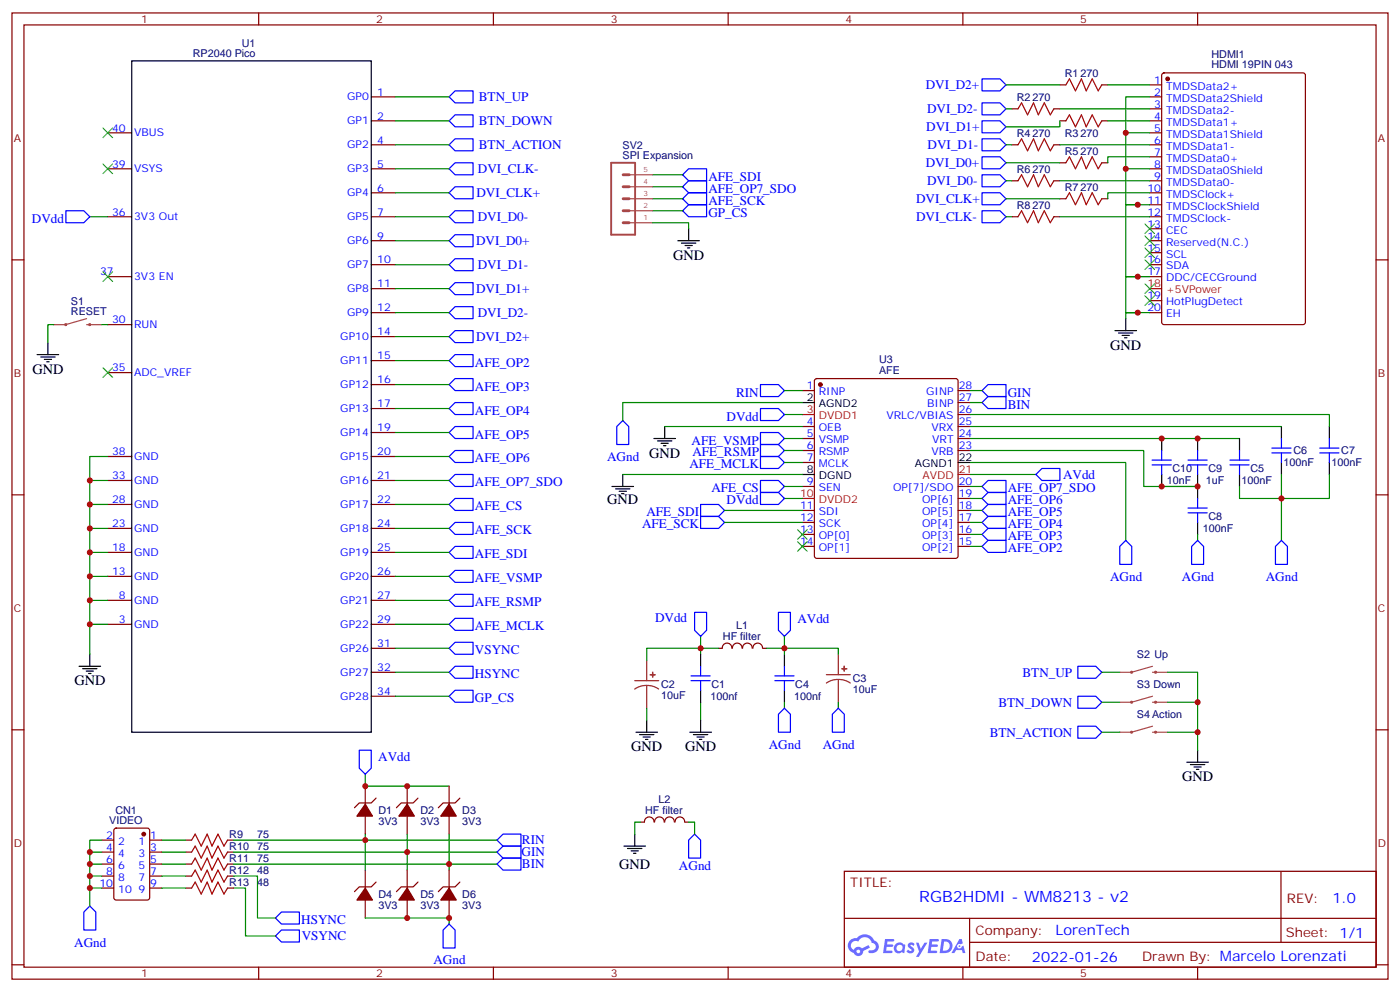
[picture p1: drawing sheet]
<svg xmlns="http://www.w3.org/2000/svg" width="412mm" height="292mm" viewBox="0 0 412 292" stroke-linecap="round" stroke-linejoin="round" font-family="sans-serif">
<defs><g id="words">
<text font-size="4.6" fill="#00f" x="270.8" y="265.4">RGB2HDMI - WM8213 - v2</text>
<g font-size="4.2">
<text x="198.3" y="76.5">GND</text>
<text x="327" y="102.9">GND</text>
<text x="9.5" y="110">GND</text>
<text x="178.9" y="148.3">GND</text>
<text x="21.9" y="201.7">GND</text>
<text x="185.9" y="221.1">GND</text>
<text x="201.8" y="221.1">GND</text>
<text x="348.2" y="229.9">GND</text>
<text x="182.4" y="255.7">GND</text>
</g>
<g font-size="4.2" fill="#00f">
<text x="392.5" y="265.7">1.0</text>
<text x="310.9" y="275.2">LorenTech</text>
<text x="304" y="283">2022-01-26</text>
</g>
<g font-size="3.9" fill="#00f">
<text x="141.1" y="29.8">BTN_UP</text>
<text x="272.7" y="26.2">DVI_D2+</text>
<text x="273.1" y="33.3">DVI_D2-</text>
<text x="141.1" y="36.8">BTN_DOWN</text>
<text x="272.8" y="38.6">DVI_D1+</text>
<text x="141.1" y="43.9">BTN_ACTION</text>
<text x="273.3" y="43.9">DVI_D1-</text>
<text x="140.8" y="50.9">DVI_CLK-</text>
<text x="208.7" y="53.2">AFE_SDI</text>
<text x="272.7" y="49.2">DVI_D0+</text>
<text x="140.3" y="58">DVI_CLK+</text>
<text x="208.7" y="56.7">AFE_OP7_SDO</text>
<text x="269.9" y="59.7">DVI_CLK+</text>
<text x="273.1" y="54.5">DVI_D0-</text>
<text x="9.4" y="65.5">DVdd</text>
<text x="140.7" y="65">DVI_D0-</text>
<text x="208.7" y="60.3">AFE_SCK</text>
<text x="208.7" y="63.8">GP_CS</text>
<text x="269.9" y="65">DVI_CLK-</text>
<text x="140.2" y="72.1">DVI_D0+</text>
<text x="140.7" y="79.1">DVI_D1-</text>
<text x="140.2" y="86.2">DVI_D1+</text>
<text x="140.7" y="93.3">DVI_D2-</text>
<text x="140.2" y="100.3">DVI_D2+</text>
<text x="139.9" y="107.9">AFE_OP2</text>
<text x="139.9" y="114.9">AFE_OP3</text>
<text x="216.8" y="116.7">RIN</text>
<text x="296.9" y="116.7">GIN</text>
<text x="139.9" y="122">AFE_OP4</text>
<text x="214" y="123.8">DVdd</text>
<text x="296.9" y="120.2">BIN</text>
<text x="139.9" y="129">AFE_OP5</text>
<text x="203.7" y="130.8">AFE_VSMP</text>
<text x="139.9" y="136.1">AFE_OP6</text>
<text x="178.8" y="135.7">AGnd GND</text>
<text x="203.1" y="137.9">AFE_MCLK</text>
<text x="204" y="134.3">AFE_RSMP</text>
<text x="139.9" y="143.2">AFE_OP7_SDO</text>
<text x="313.1" y="140.9">AVdd</text>
<text x="209.6" y="144.9">AFE_CS</text>
<text x="214" y="148.4">DVdd</text>
<text x="296.9" y="148.4">AFE_OP6</text>
<text x="296.9" y="144.9">AFE_OP7_SDO</text>
<text x="139.9" y="150.2">AFE_CS</text>
<text x="189.1" y="155.5">AFE_SCK</text>
<text x="190.4" y="152">AFE_SDI</text>
<text x="296.9" y="155.5">AFE_OP4</text>
<text x="296.9" y="152">AFE_OP5</text>
<text x="139.9" y="157.3">AFE_SCK</text>
<text x="296.9" y="159">AFE_OP3</text>
<text x="139.9" y="164.3">AFE_SDI</text>
<text x="296.9" y="162.6">AFE_OP2</text>
<text x="139.9" y="171.4">AFE_VSMP</text>
<text x="327" y="170.9">AGnd</text>
<text x="348.2" y="170.9">AGnd</text>
<text x="372.9" y="170.9">AGnd</text>
<text x="139.9" y="178.4">AFE_RSMP</text>
<text x="139.9" y="185.5">AFE_MCLK</text>
<text x="193" y="183.1">DVdd</text>
<text x="234.9" y="183.2">AVdd</text>
<text x="139.9" y="192.5">VSYNC</text>
<text x="139.9" y="199.6">HSYNC</text>
<text x="301.2" y="199.1">BTN_UP</text>
<text x="139.9" y="206.7">GP_CS</text>
<text x="294.1" y="207.9">BTN_DOWN</text>
<text x="226.5" y="220.3">AGnd</text>
<text x="242.3" y="220.3">AGnd</text>
<text x="291.5" y="216.7">BTN_ACTION</text>
<text x="111.4" y="223.8">AVdd</text>
<text x="153.6" y="251.9">GIN</text>
<text x="153.7" y="248.4">RIN</text>
<text x="153.7" y="255.5">BIN</text>
<text x="200" y="255.9">AGnd</text>
<text x="88.7" y="271.9">HSYNC</text>
<text x="21.9" y="278.5">AGnd</text>
<text x="88.9" y="276.7">VSYNC</text>
<text x="127.7" y="283.8">AGnd</text>
</g>
<g font-size="3.9" fill="#800">
<text x="250.5" y="261">TITLE:</text>
<text x="379.1" y="265.7">REV:</text>
<text x="287.4" y="275.2">Company:</text>
<text x="378.7" y="275.8">Sheet: 1/1</text>
<text x="287.4" y="282.9">Date:</text>
<text x="336.4" y="282.9">Drawn By: Marcelo Lorenzati</text>
</g>
<g font-size="3.2" fill="#800">
<text x="41.6" y="6.8">1</text>
<text x="110.8" y="6.8">2</text>
<text x="179.9" y="6.8">3</text>
<text x="249.1" y="6.8">4</text>
<text x="318.2" y="6.8">5</text>
<text x="4.1" y="41.9">A</text>
<text x="405.9" y="41.9">A</text>
<text x="4.1" y="111.1">B</text>
<text x="405.9" y="111.1">B</text>
<text x="4.1" y="180.2">C</text>
<text x="405.9" y="180.2">C</text>
<text x="4.1" y="249.3">D</text>
<text x="405.9" y="249.3">D</text>
<text x="41.6" y="287.6">1</text>
<text x="110.8" y="287.6">2</text>
<text x="179.9" y="287.6">3</text>
<text x="249.1" y="287.6">4</text>
<text x="318.2" y="287.6">5</text>
</g>
<g font-size="3.2" fill="#000080">
<text x="56.8" y="16.9">RP2040 Pico</text>
<text x="71.2" y="13.8">U1</text>
<text x="356.9" y="17">HDMI1</text>
<text x="313.6" y="22.6">R1</text>
<text x="318.3" y="22.6">270</text>
<text x="356.9" y="20.1">HDMI 19PIN 043</text>
<text x="299.5" y="29.6">R2</text>
<text x="304.2" y="29.6">270</text>
<text x="299.5" y="40.2">R4</text>
<text x="304.2" y="40.2">270</text>
<text x="313.6" y="40.2">R3</text>
<text x="318.3" y="40.2">270</text>
<text x="183.4" y="46.8">SPI Expansion</text>
<text x="183.4" y="43.8">SV2</text>
<text x="313.6" y="45.5">R5</text>
<text x="318.3" y="45.5">270</text>
<text x="299.5" y="50.8">R6</text>
<text x="304.2" y="50.8">270</text>
<text x="313.6" y="56.1">R7</text>
<text x="318.3" y="56.1">270</text>
<text x="299.5" y="61.4">R8</text>
<text x="304.2" y="61.4">270</text>
<text x="20.9" y="89.6">S1</text>
<text x="20.9" y="92.7">RESET</text>
<text x="259" y="106.9">U3</text>
<text x="259" y="110.2">AFE</text>
<text x="378.1" y="137.2">100nF</text>
<text x="381" y="133.7">C6</text>
<text x="392.2" y="137.2">100nF</text>
<text x="395.1" y="133.7">C7</text>
<text x="343.7" y="142.5">10nF</text>
<text x="345.4" y="139">C10</text>
<text x="355.2" y="142.5">1uF</text>
<text x="356" y="139">C9</text>
<text x="365.7" y="142.5">100nF</text>
<text x="368.3" y="139">C5</text>
<text x="356" y="153.1">C8</text>
<text x="354.3" y="156.7">100nF</text>
<text x="216.9" y="185">L1</text>
<text x="212.9" y="188.4">HF filter</text>
<text x="334.9" y="193.7">S2 Up</text>
<text x="194.7" y="202.5">C2</text>
<text x="209.6" y="202.5">C1</text>
<text x="234.3" y="202.5">C4</text>
<text x="251.2" y="203.9">10uF</text>
<text x="251.2" y="200.7">C3</text>
<text x="334.9" y="202.5">S3 Down</text>
<text x="194.7" y="205.7">10uF</text>
<text x="209.3" y="206">100nf</text>
<text x="234" y="206">100nf</text>
<text x="334.9" y="211.3">S4 Action</text>
<text x="34" y="239.5">CN1</text>
<text x="111.5" y="239.5">D1</text>
<text x="123.8" y="239.5">D2</text>
<text x="136.2" y="239.5">D3</text>
<text x="190" y="239.6">HF filter</text>
<text x="194" y="236.2">L2</text>
<text x="32.2" y="242.6">VIDEO</text>
<text x="111.5" y="242.7">3V3</text>
<text x="123.8" y="242.7">3V3</text>
<text x="136.2" y="242.7">3V3</text>
<text x="67.5" y="246.5">R9</text>
<text x="67.5" y="250.1">R10</text>
<text x="75.8" y="246.6">75</text>
<text x="75.8" y="250.1">75</text>
<text x="67.5" y="253.6">R11</text>
<text x="67.5" y="257.2">R12</text>
<text x="75.8" y="253.7">75</text>
<text x="75.8" y="257.2">48</text>
<text x="67.5" y="260.7">R13</text>
<text x="75.8" y="260.7">48</text>
<text x="111.5" y="267.4">3V3</text>
<text x="111.5" y="264.2">D4</text>
<text x="123.8" y="267.4">3V3</text>
<text x="123.8" y="264.2">D5</text>
<text x="136.2" y="267.4">3V3</text>
<text x="136.2" y="264.2">D6</text>
</g>
<g font-size="3.2" fill="#00f">
<text x="102.3" y="29.6">GP0</text>
<text x="111.1" y="28.2">1</text>
<text x="340" y="28.2">2</text>
<text x="340" y="24.6">1</text>
<text x="343.5" y="29.9">TMDSData2Shield</text>
<text x="343.5" y="26.4">TMDSData2+</text>
<text x="111.1" y="35.2">2</text>
<text x="340" y="35.2">4</text>
<text x="340" y="31.7">3</text>
<text x="343.5" y="33.4">TMDSData2-</text>
<text x="33" y="38.7">40</text>
<text x="39.5" y="40.1">VBUS</text>
<text x="102.3" y="36.6">GP1</text>
<text x="340" y="38.7">5</text>
<text x="343.5" y="40.5">TMDSData1Shield</text>
<text x="343.5" y="37">TMDSData1+</text>
<text x="102.3" y="43.7">GP2</text>
<text x="111.1" y="42.3">4</text>
<text x="340" y="45.8">7</text>
<text x="340" y="42.3">6</text>
<text x="343.5" y="47.6">TMDSData0+</text>
<text x="343.5" y="44">TMDSData1-</text>
<text x="33" y="49.3">39</text>
<text x="39.5" y="50.7">VSYS</text>
<text x="102.3" y="50.7">GP3</text>
<text x="111.1" y="49.3">5</text>
<text x="340" y="52.8">9</text>
<text x="340" y="49.3">8</text>
<text x="343.5" y="51.1">TMDSData0Shield</text>
<text x="102.3" y="57.8">GP4</text>
<text x="111.1" y="56.4">6</text>
<text x="338" y="59.9">11</text>
<text x="338" y="56.4">10</text>
<text x="343.5" y="58.1">TMDSClock+</text>
<text x="343.5" y="54.6">TMDSData0-</text>
<text x="33" y="63.4">36</text>
<text x="39.5" y="64.8">3V3 Out</text>
<text x="102.3" y="64.8">GP5</text>
<text x="111.1" y="63.4">7</text>
<text x="338" y="63.4">12</text>
<text x="343.5" y="65.2">TMDSClock-</text>
<text x="343.5" y="61.7">TMDSClockShield</text>
<text x="102.3" y="71.9">GP6</text>
<text x="111.1" y="70.5">9</text>
<text x="338" y="70.5">14</text>
<text x="338" y="67">13</text>
<text x="343.5" y="68.7">CEC</text>
<text x="111.1" y="77.5">10</text>
<text x="338" y="77.5">16</text>
<text x="338" y="74">15</text>
<text x="343.5" y="75.8">SCL</text>
<text x="343.5" y="72.2">Reserved(N.C.)</text>
<text x="29.5" y="81.1">37</text>
<text x="39.5" y="82.5">3V3 EN</text>
<text x="102.3" y="79">GP7</text>
<text x="338" y="81.1">17</text>
<text x="343.5" y="82.8">DDC/CECGround</text>
<text x="343.5" y="79.3">SDA</text>
<text x="102.3" y="86">GP8</text>
<text x="111.1" y="84.6">11</text>
<text x="338" y="88.1">19</text>
<text x="343.5" y="89.9">HotPlugDetect</text>
<text x="33" y="95.2">30</text>
<text x="102.3" y="93.1">GP9</text>
<text x="111.1" y="91.7">12</text>
<text x="338" y="91.7">20</text>
<text x="343.5" y="93.4">EH</text>
<text x="39.5" y="96.6">RUN</text>
<text x="100.2" y="100.1">GP10</text>
<text x="111.1" y="98.7">14</text>
<text x="100.2" y="107.2">GP11</text>
<text x="111.1" y="105.8">15</text>
<text x="33" y="109.3">35</text>
<text x="39.5" y="110.7">ADC_VREF</text>
<text x="111.1" y="112.8">16</text>
<text x="100.2" y="114.2">GP12</text>
<text x="111.1" y="119.9">17</text>
<text x="237.7" y="114.6">1</text>
<text x="241.2" y="116.3">RINP</text>
<text x="272.8" y="116.3">GINP</text>
<text x="273.1" y="119.9">BINP</text>
<text x="282.4" y="118.1">27</text>
<text x="282.4" y="114.6">28</text>
<text x="100.2" y="121.3">GP13</text>
<text x="237.7" y="125.2">4</text>
<text x="261.1" y="123.4">VRLC/VBIAS</text>
<text x="282.4" y="125.2">25</text>
<text x="282.4" y="121.6">26</text>
<text x="100.2" y="128.3">GP14</text>
<text x="111.1" y="126.9">19</text>
<text x="237.7" y="128.7">5</text>
<text x="241.2" y="126.9">OEB</text>
<text x="241.2" y="130.5">VSMP</text>
<text x="274.4" y="126.9">VRX</text>
<text x="274.6" y="130.5">VRT</text>
<text x="282.4" y="128.7">24</text>
<text x="33" y="134">38</text>
<text x="39.5" y="135.4">GND</text>
<text x="100.2" y="135.4">GP15</text>
<text x="111.1" y="134">20</text>
<text x="237.7" y="132.2">6</text>
<text x="237.7" y="135.7">7</text>
<text x="241.2" y="134">RSMP</text>
<text x="241.2" y="137.5">MCLK</text>
<text x="274.4" y="134">VRB</text>
<text x="282.4" y="132.2">23</text>
<text x="33" y="141">33</text>
<text x="39.5" y="142.5">GND</text>
<text x="100.2" y="142.5">GP16</text>
<text x="111.1" y="141">21</text>
<text x="237.7" y="142.8">9</text>
<text x="282.4" y="142.8">20</text>
<text x="33" y="148.1">28</text>
<text x="39.5" y="149.5">GND</text>
<text x="100.2" y="149.5">GP17</text>
<text x="111.1" y="148.1">22</text>
<text x="235.7" y="149.9">11</text>
<text x="241.2" y="144.6">SEN</text>
<text x="263.1" y="144.6">OP[7]/SDO</text>
<text x="271.6" y="148.1">OP[6]</text>
<text x="282.4" y="149.9">18</text>
<text x="282.4" y="146.3">19</text>
<text x="33" y="155.2">23</text>
<text x="111.1" y="155.2">24</text>
<text x="235.7" y="153.4">12</text>
<text x="241.2" y="151.6">SDI</text>
<text x="241.2" y="155.2">SCK</text>
<text x="271.6" y="155.2">OP[4]</text>
<text x="271.6" y="151.6">OP[5]</text>
<text x="282.4" y="153.4">17</text>
<text x="39.5" y="156.6">GND</text>
<text x="100.2" y="156.6">GP18</text>
<text x="235.7" y="156.9">13</text>
<text x="235.7" y="160.4">14</text>
<text x="241.2" y="158.7">OP[0]</text>
<text x="271.6" y="158.7">OP[3]</text>
<text x="282.4" y="160.4">15</text>
<text x="282.4" y="156.9">16</text>
<text x="33" y="162.2">18</text>
<text x="39.5" y="163.6">GND</text>
<text x="100.2" y="163.6">GP19</text>
<text x="111.1" y="162.2">25</text>
<text x="241.2" y="162.2">OP[1]</text>
<text x="271.6" y="162.2">OP[2]</text>
<text x="33" y="169.3">13</text>
<text x="39.5" y="170.7">GND</text>
<text x="100.2" y="170.7">GP20</text>
<text x="111.1" y="169.3">26</text>
<text x="35" y="176.3">8</text>
<text x="39.5" y="177.7">GND</text>
<text x="100.2" y="177.7">GP21</text>
<text x="111.1" y="176.3">27</text>
<text x="35" y="183.4">3</text>
<text x="39.5" y="184.8">GND</text>
<text x="100.2" y="184.8">GP22</text>
<text x="111.1" y="183.4">29</text>
<text x="100.2" y="191.8">GP26</text>
<text x="111.1" y="190.4">31</text>
<text x="111.1" y="197.5">32</text>
<text x="100.2" y="198.9">GP27</text>
<text x="100.2" y="206">GP28</text>
<text x="111.1" y="204.5">34</text>
<text x="31.3" y="250.4">4</text>
<text x="31.3" y="246.9">2</text>
<text x="34.8" y="248.6">2</text>
<text x="40.8" y="248.6">1</text>
<text x="44.3" y="246.9">1</text>
<text x="44.3" y="250.4">3</text>
<text x="31.3" y="257.5">8</text>
<text x="31.3" y="253.9">6</text>
<text x="34.8" y="255.7">6</text>
<text x="34.8" y="252.2">4</text>
<text x="40.8" y="252.2">3</text>
<text x="40.8" y="255.7">5</text>
<text x="44.3" y="253.9">5</text>
<text x="44.3" y="257.5">7</text>
<text x="29.3" y="261">10</text>
<text x="34.8" y="262.7">10</text>
<text x="34.8" y="259.2">8</text>
<text x="40.8" y="259.2">7</text>
<text x="40.8" y="262.7">9</text>
<text x="44.3" y="261">9</text>
</g>
<g font-size="3.2" fill="#f00">
<text x="338" y="84.6">18</text>
<text x="343.5" y="86.4">+5VPower</text>
<text x="237.7" y="121.6">3</text>
<text x="241.2" y="123.4">DVDD1</text>
<text x="271.7" y="141">AVDD</text>
<text x="282.4" y="139.3">21</text>
<text x="235.7" y="146.3">10</text>
<text x="241.2" y="148.1">DVDD2</text>
</g>
<g font-size="3.2">
<text x="237.7" y="118.1">2</text>
<text x="241.2" y="119.9">AGND2</text>
<text x="269.5" y="137.5">AGND1</text>
<text x="282.4" y="135.7">22</text>
<text x="237.7" y="139.3">8</text>
<text x="241.2" y="141">DGND</text>
</g>
<g font-size="2.1" fill="#a54b4b">
<text x="189.6" y="50.7">5</text>
<text x="189.6" y="57.8">3</text>
<text x="189.6" y="54.3">4</text>
<text x="189.6" y="64.9">1</text>
<text x="189.6" y="61.3">2</text>
</g>
</g></defs>
<g fill="none" stroke="#870000" stroke-width=".35">
<path d="M3.5 3.8h405.4v284.3h-405.4zM7.1 7.3h398.2v277.3h-398.2zM76.2 3.8v3.5M145.3 3.8v3.5M214.5 3.8v3.5M283.6 3.8v3.5M352.8 3.8v3.5M3.5 76.5h3.6M405.3 76.5h3.6M3.5 145.6h3.6M405.3 145.6h3.6M3.5 214.8h3.6"/>
<path d="M405.3 214.8h3.6M248.7 256.4h156.6v28.2h-156.6zM377.3 256.4v20.9M248.7 270.2h156.5M285.6 277.3h119.6M285.6 270.2v14.2M3.5 283.9h3.6M76.2 284.6v3.5M145.3 284.6v3.5M214.5 284.6v3.5M283.6 284.6v3.5M352.8 284.6v3.5"/>
<path d="M405.3 283.9h3.6"/>
</g>
<g fill="#5487ff">
<path d="M267.7 277.6a1.22 1.22 0 0 1 1.7 .2l-.4 .6a.47 .47 0 0 0-.3-.4 .47 .47 0 0 0-.5 .2l.1 .2a1.14 1.14 0 0 1 .8 1.8 1.14 1.14 0 0 1-1.9 0l-.2-.2 .5-.6 .7 .5a.29 .29 0 0 0 .3-.3 .29 .29 0 0 0-.2-.3 1.04 1.04 0 0 1-.6-1.7z"/>
<path d="M260.7 276.3h2.4l.3 .2-.2 .5-1.8 .1-.1 .8h1.5l.3 .4-.3 .4h-1.6l-.2 1.1h1.7l.2 .3-.2 .3-2.6 .1z"/>
<path d="M273.8 276.3h2.4l.3 .2-.1 .5-1.8 .1-.2 .8h1.6l.3 .4-.4 .4h-1.6l-.1 1.1h1.7l.2 .3-.2 .3-2.6 .1z"/>
<path d="M282.6 276.3h.7l.3 1.3-.6 .3a.69 .69 0 0 0-1 .3 .69 .69 0 0 0 .4 .9 .69 .69 0 0 0 .9-.6l.5-.2 .6 2.2h-.8l-.2-.9h-1.8l-.5 .9h-.8z"/>
<path d="M269.8 277.4h.8l.6 1.8 1.1-1.8h.9l-2.6 4.2h-.8l.9-1.5z"/>
<path d="M277.4 276.3l-.6 4.2h1.3a2.11 2.11 0 0 0 2.5-2.1 2.11 2.11 0 0 0-2.5-2.1zM278.1 277.1a1.39 1.39 0 0 1 1.7 1.4 1.39 1.39 0 0 1-1.8 1.3h-.3z"/>
<path d="M263.7 277.9a1.54 1.54 0 0 0-.1 2.2 1.54 1.54 0 0 0 2.2 .1l.6 .3 .3-2.3-.2-.3h-.4a1.49 1.49 0 0 0-2.4 0zM264 278.9a.94 .94 0 0 1 1.8 0 .94 .94 0 0 1-1.8 0z"/>
<path d="M250.4 276.7a2.18 2.18 0 0 0 1.1 3.7 1.44 1.44 0 0 0 1.6 .9 1.44 1.44 0 0 0 1.2-1.4l2-1.1-.5-.7-1.9 1a1.47 1.47 0 0 0-2.4 .4 1.39 1.39 0 0 1-.7-1.9 1.39 1.39 0 0 1 2-.5 2.12 2.12 0 0 1 2.2-1.3 2.12 2.12 0 0 1 1.9 1.7 1.14 1.14 0 0 1 1.1 1.4 1.14 1.14 0 0 1-1.7 .7 .43 .43 0 0 0-.5 .4 .43 .43 0 0 0 .4 .5 1.98 1.98 0 0 0 2.5-1.2 1.98 1.98 0 0 0-1.2-2.6 3.1 3.1 0 0 0-5.3-.6l-.9 .1zM252.3 280a.55 .55 0 0 1 1.1 0 .55 .55 0 0 1-1.1 0z"/>
<circle cx="282.6" cy="278.4" r=".26"/>
</g>
<g fill="none" stroke="#870000" stroke-width=".35">
<path d="M31.7 39.1h7.1M109.4 28.5h7M109.4 35.6h7M298.1 32h1.8M310.4 32h1.8M312.2 35.6h1.8M312.2 25h1.8M324.6 35.6h1.7M324.6 25h1.7M338.7 28.5h3.5M338.7 35.6h3.5M338.7 39.1h3.5"/>
<path d="M338.7 32h3.5M338.7 25h3.5M342.4 21.7l.5-.3h40.9l.7 .5v72.9l-.4 .7h-41.2l-.7-.4v-72.9zM31.7 49.7h7.1M109.4 42.6h7M109.4 49.7h7M109.4 56.7h7M298.1 42.6h1.8M298.1 53.2h1.8M310.4 42.6h1.8M310.4 53.2h1.8M312.2 47.9h1.8"/>
<path d="M312.2 58.5h1.8M324.6 47.9h1.7M324.6 58.5h1.7M338.7 42.6h3.5M338.7 49.7h3.5M338.7 56.7h3.5M338.7 53.2h3.5M338.7 46.1h3.5M31.7 63.8h7.1M109.4 63.8h7M109.4 70.8h7M109.4 77.9h7"/>
<path d="M298.1 63.8h1.8M310.4 63.8h1.8M338.7 63.8h3.5M338.7 70.8h3.5M338.7 77.9h3.5M338.7 74.4h3.5M338.7 67.3h3.5M338.7 60.3h3.5M31.7 95.5h7.1M31.7 81.4h7.1M109.4 84.9h7M109.4 92h7"/>
<path d="M109.4 99.1h7M338.7 92h3.5M338.7 81.4h3.5M338.7 88.5h3.5M31.7 109.6h7.1M109.4 106.1h7M109.4 113.2h7M236.4 114.9h3.5M240.1 111.6l.5-.2h40.9l.5 .2 .2 .5v51.5l-.2 .5-.5 .2h-40.9l-.5-.2-.2-.5v-51.5zM282.2 114.9h3.6M282.2 118.5h3.6M31.7 134.3h7.1"/>
<path d="M109.4 120.2h7M109.4 127.3h7M109.4 134.3h7M236.4 125.5h3.5M236.4 129h3.5M236.4 132.6h3.5M236.4 136.1h3.5M282.2 125.5h3.6M282.2 129h3.6M282.2 132.6h3.6M282.2 122h3.6M31.7 141.4h7.1"/>
<path d="M31.7 148.4h7.1M31.7 155.5h7.1M109.4 141.4h7M109.4 148.4h7M109.4 155.5h7M236.4 143.2h3.5M236.4 150.2h3.5M236.4 153.7h3.5M236.4 157.3h3.5M282.2 143.2h3.6M282.2 150.2h3.6M282.2 153.7h3.6"/>
<path d="M282.2 157.3h3.6M282.2 146.7h3.6M31.7 176.7h7.1M31.7 169.6h7.1M31.7 162.6h7.1M109.4 176.7h7M109.4 169.6h7M109.4 162.6h7M236.4 160.8h3.5M282.2 160.8h3.6M31.7 183.7h7.1M109.4 183.7h7"/>
<path d="M109.4 190.8h7M109.4 197.8h7M211.7 190.8h1M212.8 190.8a1.41 1.41 0 0 1 1.4-1.5 1.41 1.41 0 0 1 1.4 1.5M215.8 190.8a1.41 1.41 0 0 1 1.4-1.5 1.41 1.41 0 0 1 1.4 1.5M218.7 190.8a1.41 1.41 0 0 1 1.5-1.5 1.41 1.41 0 0 1 1.4 1.5M221.8 190.8a1.41 1.41 0 0 1 1.4-1.5 1.41 1.41 0 0 1 1.4 1.5M224.7 190.8h1.1M109.4 204.9h7M107.6 231.4v5.2M110.8 234.9l-1.4 1.4h-3.6l-1.4 1.4M119.9 231.4v5.2"/>
<path d="M123.1 234.9l-1.4 1.4h-3.5l-1.4 1.4M132.3 231.4v5.2M135.5 234.9l-1.4 1.4h-3.6l-1.4 1.4M30 247.2h3.5M30 250.8h3.5M30 254.3h3.5M30 257.8h3.5M33.7 243.9l.5-.2h9.2l.6 .4 .1 20.1-.5 .6-9.4 .1-.6-.5-.1-20zM44.1 247.2h3.5M44.1 250.8h3.5M44.1 254.3h3.5M44.1 257.8h3.5"/>
<path d="M54.7 247.2h1.7M54.7 250.8h1.7M54.7 254.3h1.7M54.7 257.8h1.7M67 247.2h1.8M67 250.8h1.8M67 254.3h1.8M67 257.8h1.8M107.6 240.2v5.3M107.6 256v5.3M110.8 259.6l-1.4 1.4h-3.6l-1.4 1.4M119.9 240.2v5.3"/>
<path d="M119.9 256v5.3M123.1 259.6l-1.4 1.4h-3.5l-1.4 1.4M132.3 240.2v5.3M132.3 256v5.3M135.5 259.6l-1.4 1.4h-3.6l-1.4 1.4M188.7 241.9h1.1M189.8 241.9a1.41 1.41 0 0 1 1.4-1.5 1.41 1.41 0 0 1 1.4 1.5M192.8 241.9a1.41 1.41 0 0 1 1.4-1.5 1.41 1.41 0 0 1 1.4 1.5M195.8 241.9a1.41 1.41 0 0 1 1.4-1.5 1.41 1.41 0 0 1 1.4 1.5M198.9 241.9a1.41 1.41 0 0 1 1.4-1.5 1.41 1.41 0 0 1 1.4 1.5M201.8 241.9h1M30 261.3h3.5"/>
<path d="M44.1 261.3h3.5M54.7 261.3h1.7M67 261.3h1.8M107.6 264.9v5.3M119.9 264.9v5.3M132.3 264.9v5.3"/>
</g>
<g fill="none" stroke="#000" stroke-width=".35">
<path d="M38.8 17.9h70.6v197.6h-70.6zM199.7 70.8h6.3M200.7 71.5h4.3M201.8 72.2h2.1M202.5 73h.7M202.8 67.3v3.5M328.4 97.3h6.4M329.5 98h4.2M330.6 98.7h2.1M331.3 99.4h.7M331.6 93.8v3.5M10.9 104.4h6.4"/>
<path d="M12 105.1h4.2M13.1 105.8h2.1M13.8 106.5h.7M14.1 100.8v3.6M236.4 118.5h3.5M183.4 139.6v3.6M192.6 129h6.4M193.7 129.8h4.2M194.7 130.5h2.1M195.4 131.2h.7M195.8 125.5v3.5M236.4 139.6h3.5"/>
<path d="M282.2 136.1h3.6M342.2 129v3.6M342.2 139.6v3.6M352.8 129v3.6M352.8 139.6v7.1M365.1 129v3.6M365.1 139.6v3.6M377.5 125.5v3.5M377.5 136.1v3.5M391.6 125.5v3.5M391.6 136.1v3.5M180.3 143.2h6.3"/>
<path d="M181.3 143.9h4.3M182.4 144.6h2.1M183.1 145.3h.7M352.8 153.7v3.6M23.3 196.1h6.3M24.3 196.8h4.3M25.4 197.5h2.1M26.1 198.2h.7M26.5 192.5v3.6M206.4 192.5v3.6M231.1 192.5v3.6M187.3 215.5h6.4"/>
<path d="M188.4 216.2h4.2M189.4 216.9h2.2M190.1 217.6h.8M190.5 211.9v3.6M203.2 215.5h6.3M204.3 216.2h4.2M205.3 216.9h2.1M206 217.6h.7M206.4 203.1v3.6M206.4 211.9v3.6M231.1 203.1v3.6M349.6 224.3h6.4"/>
<path d="M350.7 225h4.2M351.7 225.7h2.1M352.4 226.4h.7M352.8 220.8v3.5M183.8 249h6.3M184.9 249.7h4.2M185.9 250.4h2.1M186.6 251.1h.7M187 245.5v3.5"/>
</g>
<g fill="none" stroke="#008700" stroke-width=".35">
<path d="M116.4 35.6h15.9M116.4 28.5h15.9M296.3 25h15.9M296.3 32h1.8M312.2 35.6v1.7h-15.9M312.2 32h26.5M326.3 25h12.4M326.3 35.6h12.4M331.6 39.1v10.6M338.7 28.5h-7.1v10.6h7.1M116.4 42.6h15.9M116.4 56.7h15.9"/>
<path d="M116.4 49.7h15.9M192.3 58.5h8.8M192.3 51.4h8.8M192.3 55h8.8M296.3 42.6h1.8M296.3 47.9h15.9M296.3 53.2h1.8M296.3 58.5h15.9M312.2 42.6h26.5M312.2 53.2h26.5M338.7 46.1h-12.4v1.8M338.7 56.7h-12.4v1.8"/>
<path d="M338.7 49.7h-7.1v10.6h3.5M26.5 63.8h5.2M116.4 63.8h15.9M116.4 77.9h15.9M116.4 70.8h15.9M192.3 65.5h10.5v1.8M192.3 62h8.8M296.3 63.8h1.8M312.2 63.8h26.5M338.7 60.3h-7.1v21.1h3.5M15.9 95.5h-1.8v5.3M30 95.5h1.7"/>
<path d="M116.4 99.1h15.9M116.4 92h15.9M116.4 84.9h15.9M338.7 92h-7.1v1.8M338.7 81.4h-7.1v10.6h3.5M116.4 113.2h15.9M116.4 106.1h15.9M231.1 114.9h5.3M236.4 118.5h-53v5.3M285.8 114.9h3.5M285.8 118.5h3.5M31.7 134.3h-5.2v58.2"/>
<path d="M116.4 134.3h15.9M116.4 127.3h15.9M116.4 120.2h15.9M183.4 139.6h53M195.8 125.5h40.6M231.1 129h5.3M231.1 122h5.3M231.1 132.6h5.3M231.1 136.1h5.3M285.8 136.1h45.8v22.9M285.8 132.6h51.1v10.6h15.9h-10.6M285.8 122h105.8v3.5"/>
<path d="M285.8 139.6h19.4M285.8 129h79.3M285.8 125.5h91.7M377.5 139.6v19.4M391.6 139.6v7.1h-26.5v-3.5M26.5 155.5h5.2M26.5 148.4h5.2M26.5 141.4h5.2M116.4 155.5h15.9M116.4 148.4h15.9M116.4 141.4h15.9M213.4 153.7h23"/>
<path d="M213.4 150.2h23M231.1 143.2h5.3M231.1 146.7h5.3M285.8 143.2h3.5M285.8 157.3h3.5M285.8 153.7h3.5M285.8 150.2h3.5M285.8 146.7h3.5M352.8 157.3v1.7M26.5 176.7h5.2M26.5 169.6h5.2M26.5 162.6h5.2"/>
<path d="M116.4 176.7h15.9M116.4 169.6h15.9M116.4 162.6h15.9M285.8 160.8h3.5M26.5 183.7h5.2M116.4 183.7h15.9M116.4 190.8h15.9M116.4 197.8h15.9M206.4 187.3v5.2M211.7 190.8h-21.2v3.5M231.1 187.3v3.5h-5.3M231.1 192.5v-1.7h15.8v1.7"/>
<path d="M324.6 197.8h5.2M344 197.8h8.8v8.9M116.4 204.9h15.9M190.5 208.4v3.5M206.4 206.7v5.2M231.1 206.7v1.7M246.9 206.7v1.7M324.6 206.7h5.2M324.6 215.5h5.2M344 215.5h8.8v5.3M344 206.7h8.8v8.8M107.6 227.8v3.6h24.7"/>
<path d="M26.5 250.8h3.5M26.5 254.3h3.5M26.5 257.8h3.5M30 247.2h-3.5v19.4M47.6 247.2h7.1M47.6 250.8h7.1M47.6 254.3h7.1M47.6 257.8h7.1M68.8 257.8h7v12.4h5.3M68.8 247.2h77.6M68.8 250.8h77.6M68.8 254.3h77.6"/>
<path d="M107.6 245.5v10.5M119.9 245.5v10.5M132.3 245.5v10.5M188.7 241.9h-1.7v3.6M202.8 241.9h1.8v3.6M26.5 261.3h3.5M47.6 261.3h7.1M68.8 261.3h3.5v14.1h8.8M107.6 270.2h24.7v1.7"/>
</g>
<path d="M338.7 84.9h3.5M236.4 122h3.5M282.2 139.6h3.6M236.4 146.7h3.5" fill="none" stroke="#f00" stroke-width=".35"/>
<g fill="#870000" stroke="#870000" stroke-width=".35">
<path d="M107.6 236.6l2.1 3.6h-4.6z"/>
<path d="M119.9 236.6l2.2 3.6h-4.6z"/>
<path d="M132.3 236.6l2.1 3.6h-4.6z"/>
<path d="M107.6 261.3l2.1 3.6h-4.6z"/>
<path d="M119.9 261.3l2.2 3.6h-4.6z"/>
<path d="M132.3 261.3l2.1 3.6h-4.6z"/>
<circle cx="344" cy="23.2" r=".53"/>
<circle cx="241.7" cy="113.2" r=".53"/>
<circle cx="42.3" cy="245.5" r=".53"/>
</g>
<g fill="none" stroke="#a10000" stroke-width=".35">
<path d="M299.9 32l1-1.7 1.8 3.5 1.7-3.5 1.5 3.5 1.7-3.5 1.8 3.5 1-1.8M314 25l1-1.8 1.8 3.5 1.8-3.5 1.4 3.5 1.7-3.5 1.8 3.5 1.1-1.7M314 35.6l1-1.8 1.8 3.5 1.8-3.5 1.4 3.5 1.7-3.5 1.8 3.5 1.1-1.7M299.9 42.6l1-1.7 1.8 3.5 1.7-3.5 1.5 3.5 1.7-3.5 1.8 3.5 1-1.8M299.9 53.2l1-1.8 1.8 3.6 1.7-3.6 1.5 3.6 1.7-3.6 1.8 3.6 1-1.8M314 47.9l1-1.8 1.8 3.6 1.8-3.6 1.4 3.6 1.7-3.6 1.8 3.6 1.1-1.8M314 58.5l1-1.8 1.8 3.6 1.8-3.6 1.4 3.6 1.7-3.6 1.8 3.6 1.1-1.8M299.9 63.8l1-1.8 1.8 3.5 1.7-3.5 1.5 3.5 1.7-3.5 1.8 3.5 1-1.7M56.4 247.2l1.1-1.7 1.8 3.5 1.7-3.5 1.4 3.5 1.8-3.5 1.8 3.5 1-1.8M56.4 250.8l1.1-1.8 1.8 3.5 1.7-3.5 1.4 3.5 1.8-3.5 1.8 3.5 1-1.7M56.4 254.3l1.1-1.8 1.8 3.5 1.7-3.5 1.4 3.5 1.8-3.5 1.8 3.5 1-1.7M56.4 257.8l1.1-1.8 1.8 3.6 1.7-3.6 1.4 3.6 1.8-3.6 1.8 3.6 1-1.8"/>
<path d="M56.4 261.3l1.1-1.7 1.8 3.5 1.7-3.5 1.4 3.5 1.8-3.5 1.8 3.5 1-1.8"/>
</g>
<g fill="none" stroke="#00f" stroke-width=".35">
<path d="M134.1 33.8h5.2v3.5h-5.2l-1.8-1.7zM134.1 26.7h5.2v3.6h-5.2l-1.8-1.8zM289.3 30.3h5.3l1.7 1.7-1.7 1.8h-5.3zM289.3 23.2h5.3l1.7 1.8-1.7 1.7h-5.3zM289.3 35.6h5.3l1.7 1.7-1.7 1.8h-5.3zM134.1 47.9h5.2v3.5h-5.2l-1.8-1.7zM134.1 55h5.2v3.5h-5.2l-1.8-1.8zM134.1 40.9h5.2v3.5h-5.2l-1.8-1.8zM202.8 49.7h5.3v3.5h-5.3l-1.7-1.8zM202.8 53.2h5.3v3.5h-5.3l-1.7-1.7zM202.8 56.7h5.3v3.6h-5.3l-1.7-1.8zM289.3 40.9h5.3l1.7 1.7-1.7 1.8h-5.3z"/>
<path d="M289.3 51.4h5.3l1.7 1.8-1.7 1.8h-5.3zM289.3 46.1h5.3l1.7 1.8-1.7 1.8h-5.3zM289.3 56.7h5.3l1.7 1.8-1.7 1.8h-5.3zM19.4 62h5.3l1.8 1.8-1.8 1.7h-5.3zM134.1 69.1h5.2v3.5h-5.2l-1.8-1.8zM134.1 62h5.2v3.5h-5.2l-1.8-1.7zM134.1 76.1h5.2v3.6h-5.2l-1.8-1.8zM202.8 60.3h5.3v3.5h-5.3l-1.7-1.8zM289.3 62h5.3l1.7 1.8-1.7 1.7h-5.3zM134.1 83.2h5.2v3.5h-5.2l-1.8-1.8zM134.1 97.3h5.2v3.5h-5.2l-1.8-1.7zM134.1 90.2h5.2v3.6h-5.2l-1.8-1.8z"/>
<path d="M134.1 111.4h5.2v3.5h-5.2l-1.8-1.7zM134.1 118.5h5.2v3.5h-5.2l-1.8-1.8zM134.1 104.4h5.2v3.5h-5.2l-1.8-1.8zM224 113.2h5.3l1.8 1.7-1.8 1.8h-5.3zM291 113.2h5.3v3.5h-5.3l-1.7-1.8zM291 116.7h5.3v3.5h-5.3l-1.7-1.7zM134.1 125.5h5.2v3.5h-5.2l-1.8-1.7zM134.1 132.6h5.2v3.5h-5.2l-1.8-1.8zM134.1 139.6h5.2v3.6h-5.2l-1.8-1.8zM181.7 125.5l1.7-1.7 1.8 1.7v5.3h-3.5zM224 127.3h5.3l1.8 1.7-1.8 1.8h-5.3zM224 130.8h5.3l1.8 1.8-1.8 1.7h-5.3z"/>
<path d="M224 134.3h5.3l1.8 1.8-1.8 1.8h-5.3zM224 120.2h5.3l1.8 1.8-1.8 1.8h-5.3zM305.2 139.6l1.7-1.7h5.3v3.5h-5.3zM339.4 136.8h5.6M339.4 135.4h5.6M342.2 132.6v2.8M342.2 136.8v2.8M350 136.8h5.6M350 135.4h5.6M352.8 132.6v2.8M352.8 136.8v2.8M362.3 136.8h5.6"/>
<path d="M362.3 135.4h5.6M365.1 132.6v2.8M365.1 136.8v2.8M374.6 131.9h5.7M374.6 133.3h5.7M377.5 129v2.9M377.5 133.3v2.8M388.8 131.9h5.6M388.8 133.3h5.6M391.6 129v2.9M391.6 133.3v2.8M134.1 153.7h5.2v3.6h-5.2l-1.8-1.8z"/>
<path d="M134.1 146.7h5.2v3.5h-5.2l-1.8-1.8zM206.4 152h5.3l1.7 1.7-1.7 1.8h-5.3zM206.4 148.4h5.3l1.7 1.8-1.7 1.8h-5.3zM224 141.4h5.3l1.8 1.8-1.8 1.7h-5.3zM224 144.9h5.3l1.8 1.8-1.8 1.7h-5.3zM291 155.5h5.3v3.5h-5.3l-1.7-1.7zM291 152h5.3v3.5h-5.3l-1.7-1.8zM291 148.4h5.3v3.6h-5.3l-1.7-1.8zM291 144.9h5.3v3.5h-5.3l-1.7-1.7zM291 141.4h5.3v3.5h-5.3l-1.7-1.7zM291 159h5.3v3.6h-5.3l-1.7-1.8zM350 150.9h5.6"/>
<path d="M350 149.5h5.6M352.8 146.7v2.8M352.8 150.9v2.8M377.5 159l1.7 1.8v5.3h-3.5v-5.3zM132.3 176.7l1.8-1.8h5.2v3.5h-5.2zM134.1 160.8h5.2v3.5h-5.2l-1.8-1.7zM134.1 167.9h5.2v3.5h-5.2l-1.8-1.8zM329.8 160.8l1.8-1.8 1.8 1.8v5.3h-3.6zM351 160.8l1.8-1.8 1.7 1.8v5.3h-3.5zM134.1 189h5.2v3.5h-5.2l-1.8-1.7zM134.1 196.1h5.2v3.5h-5.2l-1.8-1.8zM134.1 182h5.2v3.5h-5.2l-1.8-1.8z"/>
<path d="M203.6 198.9h5.6M204.6 180.2h3.5v5.3l-1.7 1.8-1.8-1.8zM206.4 196.1v2.8M228.2 198.9h5.7M229.3 180.2h3.5v5.3l-1.7 1.8-1.8-1.8zM231.1 196.1v2.8M317.5 196.1h5.3l1.8 1.7-1.8 1.8h-5.3zM134.1 203.1h5.2v3.6h-5.2l-1.8-1.8zM203.6 200.3h5.6M206.4 200.3v2.8M228.2 200.3h5.7M229.3 210.2l1.8-1.8 1.7 1.8v5.3h-3.5z"/>
<path d="M231.1 200.3v2.8M245.2 210.2l1.7-1.8 1.8 1.8v5.3h-3.5zM317.5 204.9h5.3l1.8 1.8-1.8 1.7h-5.3zM317.5 213.7h5.3l1.8 1.8-1.8 1.7h-5.3zM105.8 220.8h3.6v5.3l-1.8 1.7-1.8-1.7zM148.2 252.5h5.3v3.5h-5.3l-1.8-1.7zM148.2 249h5.3v3.5h-5.3l-1.8-1.7zM148.2 245.5h5.3v3.5h-5.3l-1.8-1.8zM204.6 245.5l1.8 1.7v5.3h-3.6v-5.3zM26.5 266.6l1.7 1.8v5.3h-3.5v-5.3zM81.1 270.2l1.8-1.8h5.3v3.5h-5.3zM82.9 273.7h5.3v3.5h-5.3l-1.8-1.8z"/>
<path d="M130.5 273.7l1.8-1.8 1.8 1.8v5.3h-3.6z"/>
</g>
<g fill="none" stroke="#3c3" stroke-width=".35">
<path d="M30.3 37.7l2.9 2.8M33.2 37.7l-2.9 2.8M30.3 48.3l2.9 2.8M33.2 48.3l-2.9 2.8M337.3 65.9l2.8 2.8M337.3 69.4l2.8 2.8M337.3 73l2.8 2.8M337.3 76.5l2.8 2.8M340.1 65.9l-2.8 2.8M340.1 69.4l-2.8 2.8M340.1 73l-2.8 2.8M340.1 76.5l-2.8 2.8"/>
<path d="M30.3 80l2.9 2.8M33.2 80l-2.9 2.8M337.3 83.5l2.8 2.9M337.3 87.1l2.8 2.8M340.1 83.5l-2.8 2.9M340.1 87.1l-2.8 2.8M30.3 108.2l2.9 2.9M33.2 108.2l-2.9 2.9M234.9 159.4l2.9 2.8M234.9 155.9l2.9 2.8M237.8 159.4l-2.9 2.8M237.8 155.9l-2.9 2.8"/>
</g>
<g fill="none" stroke="#a64a4a" stroke-width=".56">
<path d="M180 47.9h7.1v21.2h-7.1zM333.5 197.8l-.2-.1-.2 .1 .2 .2 .2-.2M340.6 197.8l-.2-.1-.2 .1 .2 .2 .2-.2"/>
<circle cx="19.3" cy="95.5" r=".18"/>
<circle cx="26.4" cy="95.5" r=".18"/>
<circle cx="333.3" cy="206.7" r=".18"/>
<circle cx="333.3" cy="215.5" r=".18"/>
<circle cx="340.4" cy="206.7" r=".18"/>
<circle cx="340.4" cy="215.5" r=".18"/>
</g>
<g fill="none" stroke="#a64a4a" stroke-width=".35">
<path d="M185.3 58.5h7M185.3 55h7M185.3 51.4h7M185.3 65.5h7M185.3 62h7M25.5 93.8l-6.2 1.7h-3.4M25.5 95.5h.9M26.5 95.5h3.5M339.5 196.1l-6.2 1.7h-3.5M339.5 197.8h.9M340.5 197.8h3.5M339.5 204.9l-6.2 1.8h-3.5"/>
<path d="M339.5 206.7h.9M339.5 213.7l-6.2 1.8h-3.5M339.5 215.5h.9M340.5 206.7h3.5M340.5 215.5h3.5"/>
</g>
<g fill="#8c2424" stroke="#8c2424" stroke-width=".35">
<path d="M192.2 197.8l.1 1.4z"/>
<path d="M191.6 198.5l1.4 .1z"/>
<path d="M248.7 196.1v1.4z"/>
<path d="M248 196.8h1.4z"/>
</g>
<path d="M190.5 194.3v6M243.4 198.5h7.1M246.9 200l1.9 .2 1.7 .8M246.9 200l-1.8 .2-1.7 .8M246.9 192.5v6M246.9 200v6.7M187 200.3h7M190.5 201.7l1.9 .3 1.6 .8M190.5 201.7l-1.9 .3-1.6 .8M190.5 201.7v6.7" fill="none" stroke="#8c2424" stroke-width=".35"/>
<path d="M183.6 58.5h1.7M183.6 51.4h1.7M183.6 55h1.7M183.6 62h1.7M183.6 65.5h1.7" fill="none" stroke="#a64a4a" stroke-width=".85"/>
<g fill="#c00">
<circle cx="26.5" cy="183.7" r=".88"/>
<circle cx="335.1" cy="92" r=".88"/>
<circle cx="335.1" cy="81.4" r=".88"/>
<circle cx="335.1" cy="60.3" r=".88"/>
<circle cx="331.6" cy="49.7" r=".88"/>
<circle cx="331.6" cy="39.1" r=".88"/>
<circle cx="26.5" cy="162.6" r=".88"/>
<circle cx="26.5" cy="169.6" r=".88"/>
<circle cx="26.5" cy="176.7" r=".88"/>
<circle cx="26.5" cy="155.5" r=".88"/>
<circle cx="26.5" cy="141.4" r=".88"/>
<circle cx="26.5" cy="148.4" r=".88"/>
<circle cx="352.8" cy="129" r=".88"/>
<circle cx="342.2" cy="143.2" r=".88"/>
<circle cx="342.2" cy="129" r=".88"/>
<circle cx="352.8" cy="143.2" r=".88"/>
<circle cx="107.6" cy="247.2" r=".88"/>
<circle cx="119.9" cy="250.8" r=".88"/>
<circle cx="107.6" cy="231.4" r=".88"/>
<circle cx="119.9" cy="231.4" r=".88"/>
<circle cx="132.3" cy="254.3" r=".88"/>
<circle cx="132.3" cy="270.2" r=".88"/>
<circle cx="119.9" cy="270.2" r=".88"/>
<circle cx="206.4" cy="190.8" r=".88"/>
<circle cx="231.1" cy="190.8" r=".88"/>
<circle cx="352.8" cy="215.5" r=".88"/>
<circle cx="352.8" cy="206.7" r=".88"/>
<circle cx="377.5" cy="146.7" r=".88"/>
<circle cx="26.5" cy="261.3" r=".88"/>
<circle cx="26.5" cy="257.8" r=".88"/>
<circle cx="26.5" cy="254.3" r=".88"/>
<circle cx="26.5" cy="250.8" r=".88"/>
</g>
<use href="#words"/>
</svg>
